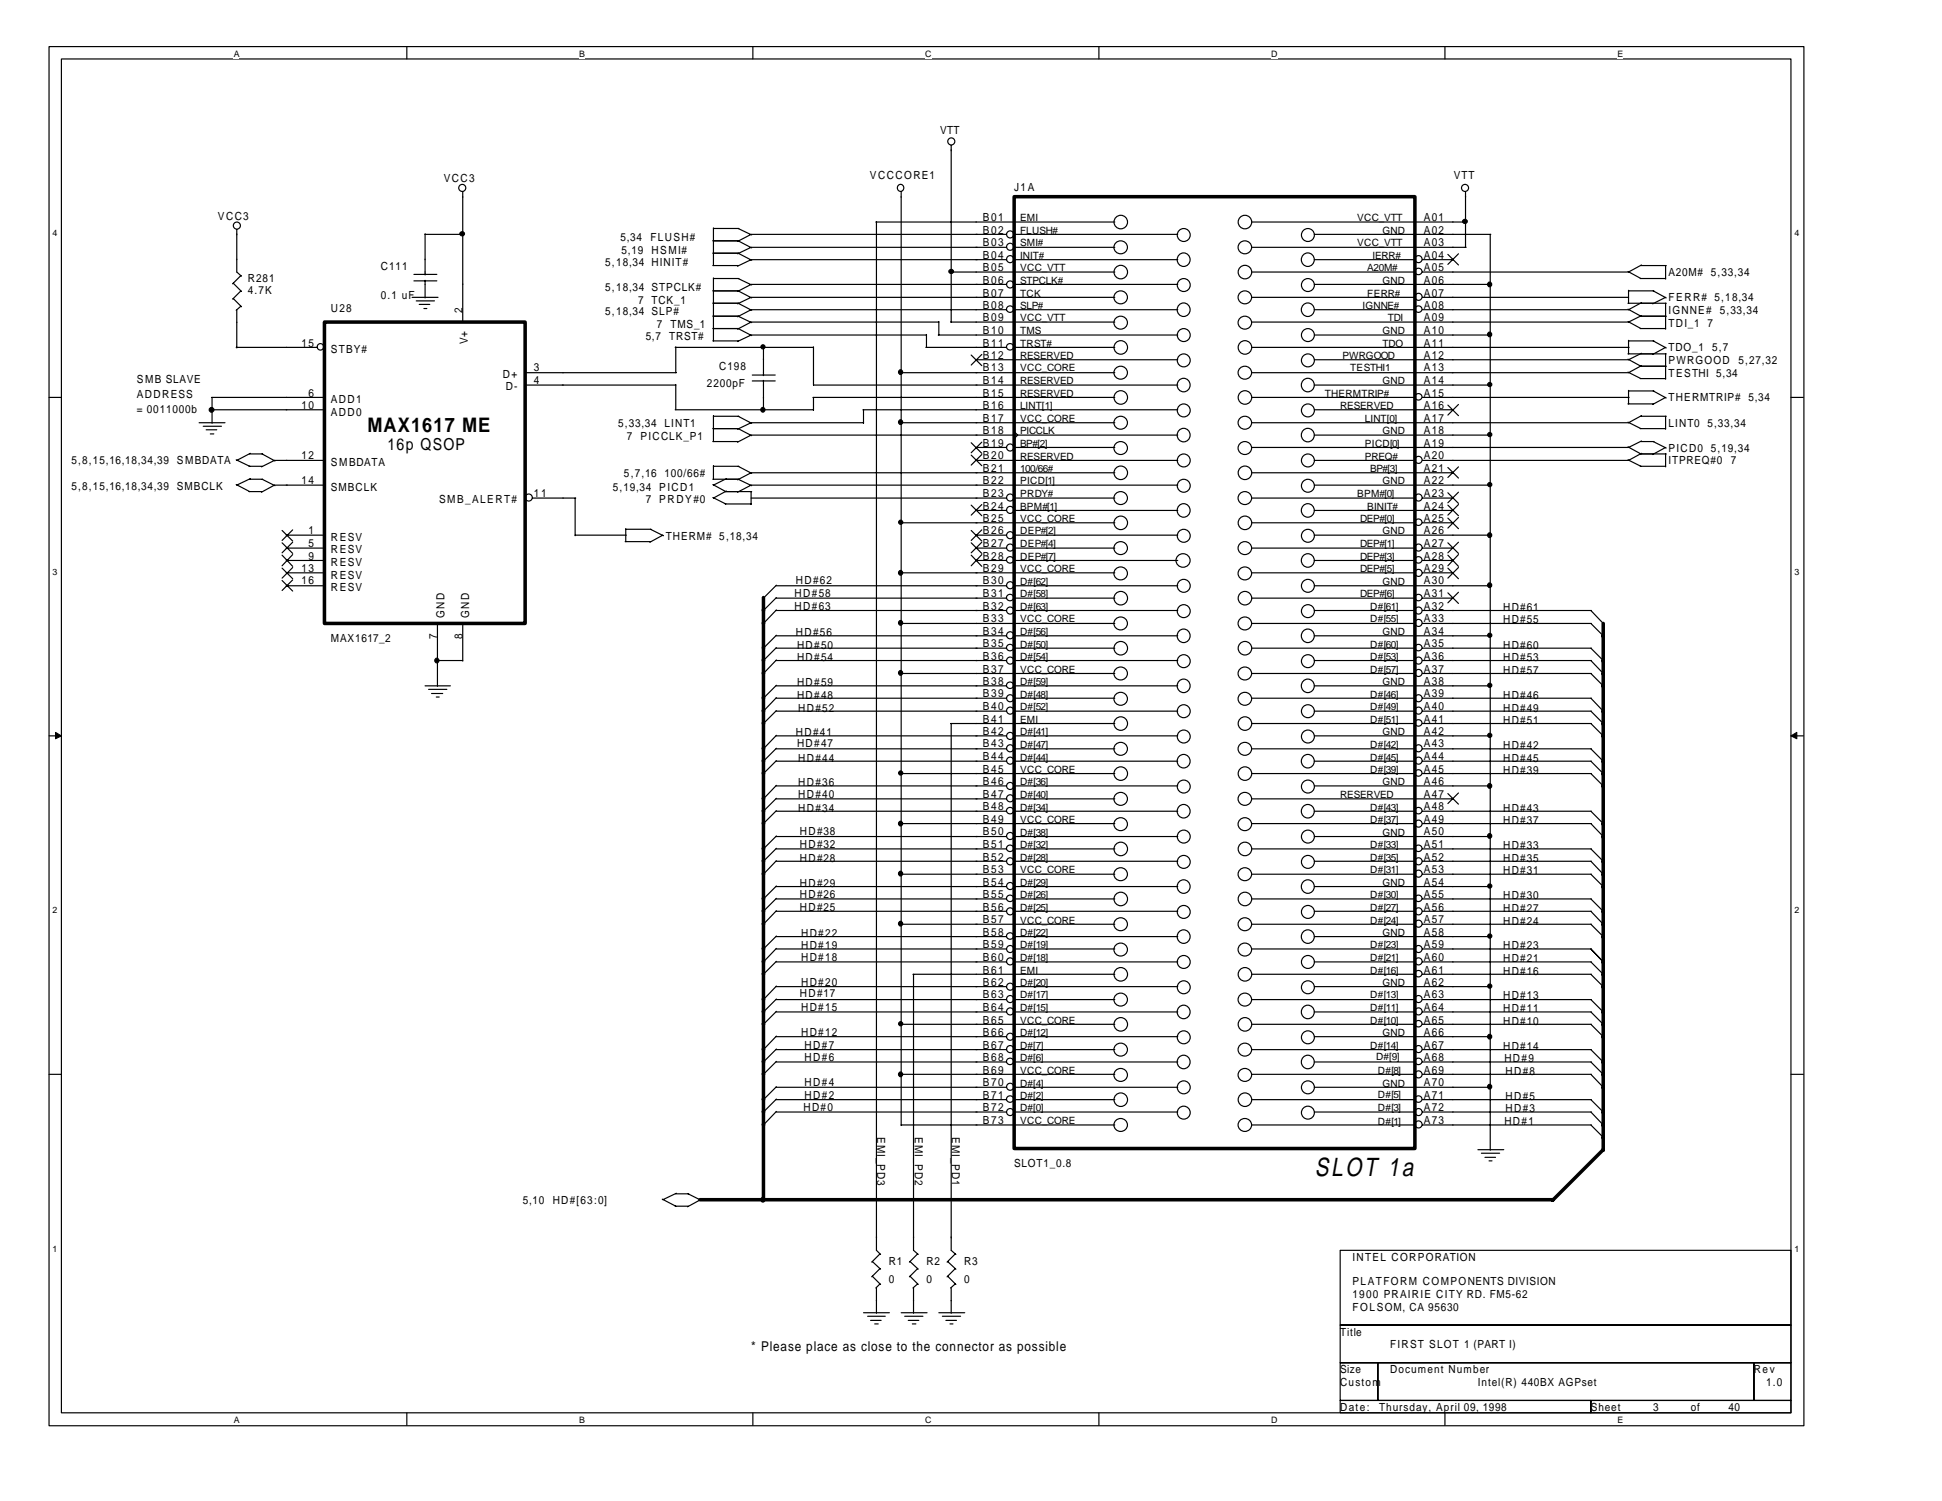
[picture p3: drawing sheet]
<svg xmlns="http://www.w3.org/2000/svg" width="279mm" height="216mm" viewBox="0 0 279 216" stroke-linecap="round" stroke-linejoin="round" font-family="sans-serif">
<defs><g id="words">
<text font-size="3.7" x="189.2" y="169.1">SLOT 1a</text>
<text font-size="2.9" x="52.9" y="62.2">MAX1617 ME</text>
<text font-size="2.4" x="55.7" y="64.8">16p QSOP</text>
<text font-size="1.9" x="108.1" y="194.3">* Please place as close to the connector as possible</text>
<g font-size="1.6">
<text x="135.2" y="19.2">VTT</text>
<text x="63.9" y="26.2">VCC3</text>
<text x="125.2" y="25.8">VCCCORE1</text>
<text x="145.9" y="27.5">J1A</text>
<text x="209.2" y="25.8">VTT</text>
<text x="31.4" y="31.7">VCC3</text>
<text x="89.3" y="34.7">5,34</text>
<text x="93.6" y="34.7">FLUSH#</text>
<text x="141.4" y="31.8">B01</text>
<text x="141.4" y="33.6">B02</text>
<text x="141.4" y="35.4">B03</text>
<text x="204.8" y="31.8">A01</text>
<text x="204.8" y="33.6">A02</text>
<text x="204.8" y="35.4">A03</text>
<text x="35.7" y="40.6">R281</text>
<text x="54.8" y="38.9">C111</text>
<text x="87.1" y="38.3">5,18,34 HINIT#</text>
<text x="87.1" y="41.9">5,18,34 STPCLK#</text>
<text x="89.4" y="36.5">5,19</text>
<text x="93.8" y="36.5">HSMI#</text>
<text x="141.4" y="37.2">B04</text>
<text x="141.4" y="39">B05</text>
<text x="141.4" y="40.8">B06</text>
<text x="204.8" y="37.2">A04</text>
<text x="204.8" y="39">A05</text>
<text x="204.8" y="40.8">A06</text>
<text x="240.1" y="39.7">A20M#</text>
<text x="246.2" y="39.7">5,33,34</text>
<text x="35.7" y="42.2">4.7K</text>
<text x="47.6" y="44.9">U28</text>
<text x="54.8" y="43">0.1 uF</text>
<text x="66.6" y="45.1" transform="rotate(-90 66.6 45.1)">2</text>
<text x="87.1" y="45.3">5,18,34 SLP#</text>
<text x="91.8" y="43.7">7</text>
<text x="93.8" y="43.7">TCK_1</text>
<text x="94.5" y="47.2">7</text>
<text x="96.5" y="47.2">TMS_1</text>
<text x="141.4" y="42.7">B07</text>
<text x="141.4" y="44.4">B08</text>
<text x="141.4" y="46.2">B09</text>
<text x="141.4" y="48">B10</text>
<text x="204.8" y="42.7">A07</text>
<text x="204.8" y="44.4">A08</text>
<text x="204.8" y="46.2">A09</text>
<text x="204.8" y="48">A10</text>
<text x="240.1" y="43.3">FERR# 5,18,34</text>
<text x="240.1" y="45.1">IGNNE#</text>
<text x="240.1" y="47">TDI_1 7</text>
<text x="247.4" y="45.1">5,33,34</text>
<text x="43.4" y="49.9">15</text>
<text x="47.6" y="50.7">STBY#</text>
<text x="67.3" y="49.5" transform="rotate(-90 67.3 49.5)">V+</text>
<text x="76.8" y="53.4">3</text>
<text x="92.9" y="48.9">5,7</text>
<text x="96.3" y="48.9">TRST#</text>
<text x="103.5" y="53.2">C198</text>
<text x="141.4" y="49.9">B11</text>
<text x="141.4" y="51.6">B12</text>
<text x="141.4" y="53.4">B13</text>
<text x="204.8" y="49.9">A11</text>
<text x="204.8" y="51.6">A12</text>
<text x="204.8" y="53.4">A13</text>
<text x="240.1" y="52.4">PWRGOOD</text>
<text x="240.1" y="50.5">TDO_1</text>
<text x="246.3" y="50.5">5,7</text>
<text x="250.1" y="52.4">5,27,32</text>
<text x="19.7" y="55.1">SMB SLAVE</text>
<text x="19.7" y="57.2">ADDRESS</text>
<text x="19.7" y="59.3">= 0011000b</text>
<text x="43.4" y="58.8">10</text>
<text x="44.4" y="57.1">6</text>
<text x="47.6" y="58">ADD1</text>
<text x="47.6" y="59.8">ADD0</text>
<text x="72.3" y="54.3">D+</text>
<text x="72.8" y="56.1">D-</text>
<text x="76.8" y="55.3">4</text>
<text x="101.7" y="55.6">2200pF</text>
<text x="141.4" y="55.3">B14</text>
<text x="141.4" y="57.1">B15</text>
<text x="141.4" y="58.8">B16</text>
<text x="204.8" y="55.3">A14</text>
<text x="204.8" y="57.1">A15</text>
<text x="204.8" y="58.8">A16</text>
<text x="240.1" y="57.7">THERMTRIP#</text>
<text x="240.1" y="54.2">TESTHI 5,34</text>
<text x="251.5" y="57.7">5,34</text>
<text x="88.9" y="61.4">5,33,34</text>
<text x="90.2" y="63.3">7</text>
<text x="92.1" y="63.3">PICCLK_P1</text>
<text x="95.6" y="61.4">LINT1</text>
<text x="141.4" y="60.7">B17</text>
<text x="141.4" y="62.5">B18</text>
<text x="141.4" y="64.3">B19</text>
<text x="204.8" y="60.7">A17</text>
<text x="204.8" y="62.5">A18</text>
<text x="204.8" y="64.3">A19</text>
<text x="240.1" y="61.4">LINT0 5,33,34</text>
<text x="240.1" y="65">PICD0</text>
<text x="246.2" y="65">5,19,34</text>
<text x="10.3" y="66.8">5,8,15,16,18,34,39 SMBDATA</text>
<text x="10.3" y="70.4">5,8,15,16,18,34,39 SMBCLK</text>
<text x="43.4" y="66">12</text>
<text x="43.4" y="69.7">14</text>
<text x="47.6" y="67">SMBDATA</text>
<text x="47.6" y="70.6">SMBCLK</text>
<text x="76.8" y="71.4">11</text>
<text x="88.2" y="70.6">5,19,34</text>
<text x="89.8" y="68.6">5,7,16</text>
<text x="94.9" y="70.6">PICD1</text>
<text x="95.6" y="68.6">100/66#</text>
<text x="141.4" y="66">B20</text>
<text x="141.4" y="67.9">B21</text>
<text x="141.4" y="69.7">B22</text>
<text x="141.4" y="71.4">B23</text>
<text x="204.8" y="66">A20</text>
<text x="204.8" y="67.9">A21</text>
<text x="204.8" y="69.7">A22</text>
<text x="204.8" y="71.4">A23</text>
<text x="240.1" y="66.8">ITPREQ#0</text>
<text x="249" y="66.8">7</text>
<text x="44.4" y="76.9">1</text>
<text x="47.6" y="77.8">RESV</text>
<text x="63.2" y="72.4">SMB_ALERT#</text>
<text x="92.9" y="72.4">7</text>
<text x="94.9" y="72.4">PRDY#0</text>
<text x="95.8" y="77.6">THERM# 5,18,34</text>
<text x="141.4" y="73.3">B24</text>
<text x="141.4" y="75.1">B25</text>
<text x="141.4" y="76.9">B26</text>
<text x="204.8" y="73.3">A24</text>
<text x="204.8" y="75.1">A25</text>
<text x="204.8" y="76.9">A26</text>
<text x="43.4" y="82.3">13</text>
<text x="44.4" y="78.7">5</text>
<text x="44.4" y="80.5">9</text>
<text x="47.6" y="79.6">RESV</text>
<text x="47.6" y="81.4">RESV</text>
<text x="47.6" y="83.2">RESV</text>
<text x="141.4" y="78.7">B27</text>
<text x="141.4" y="80.5">B28</text>
<text x="141.4" y="82.3">B29</text>
<text x="204.8" y="78.7">A27</text>
<text x="204.8" y="80.5">A28</text>
<text x="204.8" y="82.3">A29</text>
<text x="43.4" y="84.1">16</text>
<text x="47.6" y="85">RESV</text>
<text x="63.9" y="88.9" transform="rotate(-90 63.9 88.9)">GND</text>
<text x="67.5" y="88.9" transform="rotate(-90 67.5 88.9)">GND</text>
<text x="114.3" y="85.9">HD#58</text>
<text x="114.3" y="87.7">HD#63</text>
<text x="114.5" y="84.1">HD#62</text>
<text x="141.4" y="84.1">B30</text>
<text x="141.4" y="85.9">B31</text>
<text x="141.4" y="87.7">B32</text>
<text x="141.4" y="89.5">B33</text>
<text x="204.8" y="84.1">A30</text>
<text x="204.8" y="85.9">A31</text>
<text x="204.8" y="87.7">A32</text>
<text x="204.8" y="89.5">A33</text>
<text x="216.3" y="89.7">HD#55</text>
<text x="216.3" y="87.9">HD#61</text>
<text x="47.6" y="92.4">MAX1617_2</text>
<text x="62.9" y="91.9" transform="rotate(-90 62.9 91.9)">7</text>
<text x="66.6" y="91.9" transform="rotate(-90 66.6 91.9)">8</text>
<text x="114.5" y="91.5">HD#56</text>
<text x="114.7" y="93.3">HD#50</text>
<text x="114.7" y="95.1">HD#54</text>
<text x="141.4" y="91.3">B34</text>
<text x="141.4" y="93.1">B35</text>
<text x="141.4" y="94.9">B36</text>
<text x="204.8" y="91.3">A34</text>
<text x="204.8" y="93.1">A35</text>
<text x="204.8" y="94.9">A36</text>
<text x="216.3" y="93.3">HD#60</text>
<text x="216.3" y="95.1">HD#53</text>
<text x="114.7" y="98.7">HD#59</text>
<text x="114.7" y="100.5">HD#48</text>
<text x="141.4" y="96.8">B37</text>
<text x="141.4" y="98.5">B38</text>
<text x="141.4" y="100.3">B39</text>
<text x="204.8" y="96.8">A37</text>
<text x="204.8" y="98.5">A38</text>
<text x="204.8" y="100.3">A39</text>
<text x="216.3" y="96.9">HD#57</text>
<text x="216.3" y="100.5">HD#46</text>
<text x="114.5" y="105.9">HD#41</text>
<text x="114.7" y="107.5">HD#47</text>
<text x="114.8" y="102.4">HD#52</text>
<text x="141.4" y="102.1">B40</text>
<text x="141.4" y="104">B41</text>
<text x="141.4" y="105.7">B42</text>
<text x="141.4" y="107.5">B43</text>
<text x="204.8" y="102.1">A40</text>
<text x="204.8" y="104">A41</text>
<text x="204.8" y="105.7">A42</text>
<text x="204.8" y="107.5">A43</text>
<text x="216.3" y="102.4">HD#49</text>
<text x="216.3" y="104.1">HD#51</text>
<text x="216.3" y="107.7">HD#42</text>
<text x="114.8" y="109.5">HD#44</text>
<text x="114.8" y="113.1">HD#36</text>
<text x="141.4" y="109.4">B44</text>
<text x="141.4" y="111.2">B45</text>
<text x="141.4" y="112.9">B46</text>
<text x="204.8" y="109.4">A44</text>
<text x="204.8" y="111.2">A45</text>
<text x="204.8" y="112.9">A46</text>
<text x="216.3" y="109.5">HD#45</text>
<text x="216.3" y="111.3">HD#39</text>
<text x="114.8" y="114.8">HD#40</text>
<text x="114.8" y="116.7">HD#34</text>
<text x="141.4" y="114.8">B47</text>
<text x="141.4" y="116.6">B48</text>
<text x="141.4" y="118.4">B49</text>
<text x="204.8" y="114.8">A47</text>
<text x="204.8" y="116.6">A48</text>
<text x="204.8" y="118.4">A49</text>
<text x="216.3" y="116.7">HD#43</text>
<text x="216.3" y="118.5">HD#37</text>
<text x="115.1" y="120.1">HD#38</text>
<text x="115.1" y="122">HD#32</text>
<text x="115.1" y="123.9">HD#28</text>
<text x="141.4" y="120.1">B50</text>
<text x="141.4" y="122">B51</text>
<text x="141.4" y="123.8">B52</text>
<text x="141.4" y="125.6">B53</text>
<text x="204.8" y="120.1">A50</text>
<text x="204.8" y="122">A51</text>
<text x="204.8" y="123.8">A52</text>
<text x="204.8" y="125.6">A53</text>
<text x="216.3" y="122.2">HD#33</text>
<text x="216.3" y="123.9">HD#35</text>
<text x="216.3" y="125.7">HD#31</text>
<text x="115.1" y="127.6">HD#29</text>
<text x="115.1" y="129.2">HD#26</text>
<text x="115.1" y="131">HD#25</text>
<text x="141.4" y="127.4">B54</text>
<text x="141.4" y="129.2">B55</text>
<text x="141.4" y="131">B56</text>
<text x="204.8" y="127.4">A54</text>
<text x="204.8" y="129.2">A55</text>
<text x="204.8" y="131">A56</text>
<text x="216.3" y="129.4">HD#30</text>
<text x="216.3" y="131.1">HD#27</text>
<text x="115.3" y="134.8">HD#22</text>
<text x="115.3" y="136.6">HD#19</text>
<text x="141.4" y="132.8">B57</text>
<text x="141.4" y="134.6">B58</text>
<text x="141.4" y="136.4">B59</text>
<text x="204.8" y="132.8">A57</text>
<text x="204.8" y="134.6">A58</text>
<text x="204.8" y="136.4">A59</text>
<text x="216.3" y="133">HD#24</text>
<text x="216.3" y="136.6">HD#23</text>
<text x="115.1" y="143.4">HD#17</text>
<text x="115.3" y="138.2">HD#18</text>
<text x="115.3" y="141.8">HD#20</text>
<text x="141.4" y="138.2">B60</text>
<text x="141.4" y="140">B61</text>
<text x="141.4" y="141.8">B62</text>
<text x="141.4" y="143.6">B63</text>
<text x="204.8" y="138.2">A60</text>
<text x="204.8" y="140">A61</text>
<text x="204.8" y="141.8">A62</text>
<text x="204.8" y="143.6">A63</text>
<text x="216.3" y="138.4">HD#21</text>
<text x="216.3" y="143.8">HD#13</text>
<text x="216.3" y="140.2">HD#16</text>
<text x="115.3" y="145.4">HD#15</text>
<text x="115.3" y="149">HD#12</text>
<text x="141.4" y="145.4">B64</text>
<text x="141.4" y="147.2">B65</text>
<text x="141.4" y="149">B66</text>
<text x="204.8" y="145.4">A64</text>
<text x="204.8" y="147.2">A65</text>
<text x="204.8" y="149">A66</text>
<text x="216.3" y="145.6">HD#11</text>
<text x="216.3" y="147.4">HD#10</text>
<text x="115.8" y="150.9">HD#7</text>
<text x="115.8" y="152.6">HD#6</text>
<text x="141.4" y="150.9">B67</text>
<text x="141.4" y="152.6">B68</text>
<text x="141.4" y="154.4">B69</text>
<text x="204.8" y="150.9">A67</text>
<text x="204.8" y="152.6">A68</text>
<text x="204.8" y="154.4">A69</text>
<text x="216.3" y="151">HD#14</text>
<text x="216.4" y="152.8">HD#9</text>
<text x="216.6" y="154.6">HD#8</text>
<text x="115.6" y="159.8">HD#0</text>
<text x="115.8" y="156.2">HD#4</text>
<text x="115.8" y="158.1">HD#2</text>
<text x="141.4" y="156.2">B70</text>
<text x="141.4" y="158.1">B71</text>
<text x="141.4" y="159.8">B72</text>
<text x="141.4" y="161.6">B73</text>
<text x="204.8" y="156.2">A70</text>
<text x="204.8" y="158.1">A71</text>
<text x="204.8" y="159.8">A72</text>
<text x="204.8" y="161.6">A73</text>
<text x="216.4" y="161.8">HD#1</text>
<text x="216.6" y="158.2">HD#5</text>
<text x="216.6" y="160">HD#3</text>
<text x="126.2" y="163.6" transform="rotate(90 126.2 163.6)">EMI_PD3</text>
<text x="131.6" y="163.6" transform="rotate(90 131.6 163.6)">EMI_PD2</text>
<text x="137" y="163.6" transform="rotate(90 137 163.6)">EMI_PD1</text>
<text x="145.9" y="167.8">SLOT1_0.8</text>
<text x="75.2" y="173.2">5,10</text>
<text x="79.5" y="173.2">HD#[63:0]</text>
<text x="127.9" y="182">R1</text>
<text x="127.9" y="184.6">0</text>
<text x="133.3" y="182">R2</text>
<text x="133.3" y="184.6">0</text>
<text x="138.7" y="182">R3</text>
<text x="138.7" y="184.6">0</text>
<text x="194.6" y="181.3">INTEL CORPORATION</text>
<text x="194.6" y="184.9">PLATFORM COMPONENTS DIVISION</text>
<text x="194.6" y="186.7">1900 PRAIRIE CITY RD. FM5-62</text>
<text x="194.6" y="188.5">FOLSOM, CA 95630</text>
<text x="192.8" y="192.1">Title</text>
<text x="192.8" y="197.5">Size</text>
<text x="200" y="194">FIRST SLOT 1 (PART I)</text>
<text x="200" y="197.5">Document Number</text>
<text x="252.3" y="197.5">Rev</text>
<text x="192.8" y="199.4">Custom</text>
<text x="192.8" y="202.9">Date:</text>
<text x="198.4" y="202.9">Thursday, April 09, 1998</text>
<text x="212.6" y="199.4">Intel(R) 440BX AGPset</text>
<text x="228.9" y="202.9">Sheet</text>
<text x="237.9" y="202.9">3</text>
<text x="243.3" y="202.9">of</text>
<text x="248.7" y="202.9">40</text>
<text x="254.1" y="199.4">1.0</text>
</g>
<g font-size="1.4">
<text x="146.8" y="31.8">EMI</text>
<text x="146.8" y="33.6">FLUSH#</text>
<text x="146.8" y="35.4">SMI#</text>
<text x="195.3" y="35.4">VCC_VTT</text>
<text x="195.3" y="31.8">VCC_VTT</text>
<text x="198.9" y="33.6">GND</text>
<text x="146.8" y="39">VCC_VTT</text>
<text x="146.8" y="37.3">INIT#</text>
<text x="146.8" y="40.8">STPCLK#</text>
<text x="196.7" y="39">A20M#</text>
<text x="197.5" y="37.3">IERR#</text>
<text x="198.9" y="40.8">GND</text>
<text x="146.8" y="46.2">VCC_VTT</text>
<text x="146.8" y="42.7">TCK</text>
<text x="146.8" y="44.5">SLP#</text>
<text x="196" y="44.5">IGNNE#</text>
<text x="196.7" y="42.7">FERR#</text>
<text x="199.7" y="46.2">TDI</text>
<text x="146.8" y="48.1">TMS</text>
<text x="146.8" y="49.9">TRST#</text>
<text x="146.8" y="51.6">RESERVED</text>
<text x="146.8" y="53.4">VCC_CORE</text>
<text x="193.2" y="51.6">PWRGOOD</text>
<text x="194.3" y="53.4">TESTHI1</text>
<text x="198.9" y="48.1">GND</text>
<text x="198.9" y="49.9">TDO</text>
<text x="146.8" y="55.3">RESERVED</text>
<text x="146.8" y="57.1">RESERVED</text>
<text x="146.8" y="58.8">LINT[1]</text>
<text x="190.6" y="57.1">THERMTRIP#</text>
<text x="192.8" y="58.8">RESERVED</text>
<text x="198.9" y="55.3">GND</text>
<text x="146.8" y="60.7">VCC_CORE</text>
<text x="146.8" y="62.5">PICCLK</text>
<text x="146.8" y="64.3">BP#[2]</text>
<text x="196.4" y="60.7">LINT[0]</text>
<text x="196.4" y="64.3">PICD[0]</text>
<text x="198.9" y="62.5">GND</text>
<text x="146.8" y="67.9">100/66#</text>
<text x="146.8" y="66.1">RESERVED</text>
<text x="146.8" y="69.7">PICD[1]</text>
<text x="146.8" y="71.5">PRDY#</text>
<text x="195.3" y="71.5">BPM#[0]</text>
<text x="196.4" y="66.1">PREQ#</text>
<text x="197.1" y="67.9">BP#[3]</text>
<text x="198.9" y="69.7">GND</text>
<text x="146.8" y="75.1">VCC_CORE</text>
<text x="146.8" y="73.3">BPM#[1]</text>
<text x="146.8" y="76.9">DEP#[2]</text>
<text x="195.7" y="75.1">DEP#[0]</text>
<text x="196.7" y="73.3">BINIT#</text>
<text x="198.9" y="76.9">GND</text>
<text x="146.8" y="82.3">VCC_CORE</text>
<text x="146.8" y="78.7">DEP#[4]</text>
<text x="146.8" y="80.5">DEP#[7]</text>
<text x="195.7" y="78.7">DEP#[1]</text>
<text x="195.7" y="80.5">DEP#[3]</text>
<text x="195.7" y="82.3">DEP#[5]</text>
<text x="146.8" y="89.5">VCC_CORE</text>
<text x="146.8" y="84.2">D#[62]</text>
<text x="146.8" y="85.9">D#[58]</text>
<text x="146.8" y="87.7">D#[63]</text>
<text x="195.7" y="85.9">DEP#[6]</text>
<text x="197.1" y="87.7">D#[61]</text>
<text x="197.1" y="89.5">D#[55]</text>
<text x="198.9" y="84.2">GND</text>
<text x="146.8" y="91.4">D#[56]</text>
<text x="146.8" y="93.1">D#[50]</text>
<text x="146.8" y="94.9">D#[54]</text>
<text x="197.1" y="93.1">D#[60]</text>
<text x="197.1" y="94.9">D#[53]</text>
<text x="198.9" y="91.4">GND</text>
<text x="146.8" y="96.8">VCC_CORE</text>
<text x="146.8" y="98.6">D#[59]</text>
<text x="146.8" y="100.3">D#[48]</text>
<text x="197.1" y="96.8">D#[57]</text>
<text x="197.1" y="100.3">D#[46]</text>
<text x="198.9" y="98.6">GND</text>
<text x="146.8" y="102.2">D#[52]</text>
<text x="146.8" y="104">EMI</text>
<text x="146.8" y="105.8">D#[41]</text>
<text x="146.8" y="107.5">D#[47]</text>
<text x="197.1" y="102.2">D#[49]</text>
<text x="197.1" y="104">D#[51]</text>
<text x="197.1" y="107.5">D#[42]</text>
<text x="198.9" y="105.8">GND</text>
<text x="146.8" y="111.2">VCC_CORE</text>
<text x="146.8" y="109.4">D#[44]</text>
<text x="146.8" y="112.9">D#[36]</text>
<text x="197.1" y="109.4">D#[45]</text>
<text x="197.1" y="111.2">D#[39]</text>
<text x="198.9" y="112.9">GND</text>
<text x="146.8" y="118.4">VCC_CORE</text>
<text x="146.8" y="114.8">D#[40]</text>
<text x="146.8" y="116.6">D#[34]</text>
<text x="192.8" y="114.8">RESERVED</text>
<text x="197.1" y="116.6">D#[43]</text>
<text x="197.1" y="118.4">D#[37]</text>
<text x="146.8" y="125.6">VCC_CORE</text>
<text x="146.8" y="120.2">D#[38]</text>
<text x="146.8" y="122">D#[32]</text>
<text x="146.8" y="123.8">D#[28]</text>
<text x="197.1" y="122">D#[33]</text>
<text x="197.1" y="123.8">D#[35]</text>
<text x="197.1" y="125.6">D#[31]</text>
<text x="198.9" y="120.2">GND</text>
<text x="146.8" y="127.4">D#[29]</text>
<text x="146.8" y="129.2">D#[26]</text>
<text x="146.8" y="131">D#[25]</text>
<text x="197.1" y="129.2">D#[30]</text>
<text x="197.1" y="131">D#[27]</text>
<text x="198.9" y="127.4">GND</text>
<text x="146.8" y="132.8">VCC_CORE</text>
<text x="146.8" y="134.6">D#[22]</text>
<text x="146.8" y="136.4">D#[19]</text>
<text x="197.1" y="132.8">D#[24]</text>
<text x="197.1" y="136.4">D#[23]</text>
<text x="198.9" y="134.6">GND</text>
<text x="146.8" y="138.3">D#[18]</text>
<text x="146.8" y="140">EMI</text>
<text x="146.8" y="141.8">D#[20]</text>
<text x="146.8" y="143.6">D#[17]</text>
<text x="197.1" y="138.3">D#[21]</text>
<text x="197.1" y="140">D#[16]</text>
<text x="197.1" y="143.6">D#[13]</text>
<text x="198.9" y="141.8">GND</text>
<text x="146.8" y="147.2">VCC_CORE</text>
<text x="146.8" y="145.5">D#[15]</text>
<text x="146.8" y="149">D#[12]</text>
<text x="197.1" y="145.5">D#[11]</text>
<text x="197.1" y="147.2">D#[10]</text>
<text x="198.9" y="149">GND</text>
<text x="146.8" y="154.4">VCC_CORE</text>
<text x="146.8" y="150.9">D#[7]</text>
<text x="146.8" y="152.7">D#[6]</text>
<text x="197.1" y="150.9">D#[14]</text>
<text x="198" y="152.5">D#[9]</text>
<text x="198.2" y="154.4">D#[8]</text>
<text x="146.8" y="161.6">VCC_CORE</text>
<text x="146.8" y="156.3">D#[4]</text>
<text x="146.8" y="158.1">D#[2]</text>
<text x="146.8" y="159.9">D#[0]</text>
<text x="198.2" y="157.9">D#[5]</text>
<text x="198.2" y="159.9">D#[3]</text>
<text x="198.2" y="161.9">D#[1]</text>
<text x="198.9" y="156.3">GND</text>
</g>
<g font-size="1.3">
<text x="33.6" y="8.1">A</text>
<text x="83.3" y="8.1">B</text>
<text x="133.1" y="8.1">C</text>
<text x="182.9" y="8.1">D</text>
<text x="232.7" y="8.1">E</text>
<text x="7.6" y="34">4</text>
<text x="258.2" y="34">4</text>
<text x="7.6" y="82.6">3</text>
<text x="258.2" y="82.6">3</text>
<text x="7.6" y="131.3">2</text>
<text x="258.2" y="131.3">2</text>
<text x="7.6" y="180">1</text>
<text x="258.2" y="180">1</text>
<text x="33.6" y="204.7">A</text>
<text x="83.3" y="204.7">B</text>
<text x="133.1" y="204.7">C</text>
<text x="182.9" y="204.7">D</text>
<text x="232.7" y="204.7">E</text>
</g>
</g></defs>
<path d="M7.1 6.7h252.4v198.4h-252.4zM8.8 8.5h248.9v194.7h-248.9z" fill="none" stroke="#000" stroke-width=".17"/>
<g fill="#fff">
<path d="M33.6 7h.8v1.4h-.8z"/>
<path d="M33.6 203.5h.8v1.4h-.8z"/>
</g>
<path d="M58.5 6.7v1.8M58.5 203.2v1.8" fill="none" stroke="#000" stroke-width=".17"/>
<g fill="#fff">
<path d="M83.3 7h.9v1.4h-.9z"/>
<path d="M83.3 203.5h.9v1.4h-.9z"/>
</g>
<path d="M108.3 6.7v1.8M108.3 203.2v1.8" fill="none" stroke="#000" stroke-width=".17"/>
<g fill="#fff">
<path d="M133.1 7h1v1.4h-1z"/>
<path d="M133.1 203.5h1v1.4h-1z"/>
</g>
<path d="M158.1 6.7v1.8M158.1 203.2v1.8" fill="none" stroke="#000" stroke-width=".17"/>
<g fill="#fff">
<path d="M182.9 7h.9v1.4h-.9z"/>
<path d="M182.9 203.5h.9v1.4h-.9z"/>
</g>
<path d="M207.9 6.7v1.8M207.9 203.2v1.8" fill="none" stroke="#000" stroke-width=".17"/>
<g fill="#fff">
<path d="M232.7 7h.8v1.4h-.8z"/>
<path d="M232.7 203.5h.8v1.4h-.8z"/>
<path d="M7.6 32.8h.6v1.4h-.6z"/>
<path d="M258.2 32.8h.7v1.4h-.7z"/>
<path d="M7.6 81.5h.6v1.4h-.6z"/>
<path d="M258.2 81.5h.7v1.4h-.7z"/>
</g>
<path d="M7.1 57.2h1.7M257.7 57.2h1.7" fill="none" stroke="#000" stroke-width=".17"/>
<g fill="#fff">
<path d="M7.6 130.1h.6v1.5h-.6z"/>
<path d="M258.2 130.1h.7v1.5h-.7z"/>
</g>
<path d="M7.1 105.8h1.7M257.7 105.8h1.7" fill="none" stroke="#000" stroke-width=".17"/>
<g fill="#000" stroke="#000" stroke-width=".14">
<path d="M8 105.3l.8 .5-.8 .5z" fill-rule="evenodd"/>
<path d="M257.7 105.8l.8-.5v1z" fill-rule="evenodd"/>
</g>
<g fill="#fff">
<path d="M7.6 178.8h.6v1.5h-.6z"/>
<path d="M258.2 178.8h.7v1.5h-.7z"/>
</g>
<g fill="none" stroke="#000" stroke-width=".17">
<path d="M34.1 33v6.1l.6 .6M34.7 39.6l-1.2 1.2M59.5 39.5h3.4M61.2 33.6v6M61.2 33.7h5.5M66.6 27.6v18.7M102.6 34.6h3.7M102.6 36.4h3.7M102.6 38.2h3.6M102.6 32.9h3.7M102.6 32.8v5.4M102.6 40v9"/>
<path d="M106.2 32.9l1.9 .9M106.2 34.6l1.9 1.1M106.2 36.4l1.9 1M126 31.9h34.4M126.1 31.9v147.9l.6 .6M129.7 27.6v134.3M136.8 39.1h23.6M136.8 20.9v25.4M144.8 33.7h-36.7l-2 1M144.8 35.6h-36.7l-2 .9M144.8 37.4h-36.7l-2 .9M145.9 33.7h23.5"/>
<path d="M145.9 35.6h14.5M145.9 37.4h23.5M180.1 31.9h30.8M180.1 35.6h30.8M180.1 39.1h23.5M189.1 33.7h25.4M189.1 37.4h14.5M204.7 37.4h4.4M204.7 39.1h29.7M208.3 36.6l1.5 1.5M209.8 36.5l-1.5 1.5M210.8 27.6v8"/>
<path d="M214.4 33.7v131.8M234.2 39l1.9 1.1M236.1 38.2h3.6M236.2 38.1l-1.9 1M239.6 38.2v1.9M30.4 57.2h16.3M30.4 58.9h16.3M30.5 57.2v3.7M33.6 40.7l1.1 1.2M33.6 42.9l1.1 1.2M34 50h11.7M34.1 44.5v5.6"/>
<path d="M34.7 41.8l-1.2 1.2M34.7 44l-.7 .6M59.3 42.8h3.7M59.5 40.4h3.4M59.9 43.3h2.6M60.3 43.8h1.5M61 44.4h.4M61.2 40.3v2.6M75.6 53.6h21.7M75.6 55.4h21.6M97.1 58.9h19.9M97.1 50h19.9"/>
<path d="M97.2 49.9v3.7M97.2 55.3v3.6M102.6 41.8h3.7M102.6 43.6h3.7M102.6 45.5h3.7M102.6 47.3h3.7M102.6 49h3.6M102.6 59.8v3.7M102.6 40.1h3.7M102.6 59.9h3.7M106.2 40.1l1.9 .9M106.2 41.8l1.9 1.1"/>
<path d="M106.2 45.5l1.9 .9M106.2 47.3l1.9 1M106.2 59.9l1.9 1M106.2 43.6l1.9 1M108 44.5h36.8M108 46.3h27.1M108 48.2h25.3M108.1 46.3l-2 1M108.1 48.2l-2 .9M108.1 44.5l-2 1.1M108.2 54.8h3.3M108.2 53.9h3.3"/>
<path d="M109.8 49.9v4.1M109.8 54.7v4.3M117 57.2h43.4M117 49.9v5.5h52.4M117 57.2v1.8M124.1 58.9h45.3M124.2 58.9v2M129.7 53.6h30.7M133.2 50h11.6M133.3 48.1v1.9M135 48.2h34.4M135.1 46.2v2"/>
<path d="M136.8 46.3h23.6M139.7 51.1l1.6 1.5M140.4 51.7h29M141.3 51l-1.6 1.5M144.8 40.9h-36.7l-2 1M145.9 50h14.5M145.9 40.9h23.5M145.9 44.5h23.5M160.4 42.8h-52.3l-2 .9M180.1 42.8h23.5M180.1 57.2h23.5M180.1 50h54.3"/>
<path d="M180.1 46.3h54.3M189.1 55.4h25.4M189.1 58.9h20M189.1 40.9h25.4M189.1 44.5h14.5M189.1 48.2h25.4M189.1 51.7h45.3M204.7 42.8h29.6M204.7 57.2h29.7M204.7 44.5h29.7M208.3 58.3l1.5 1.5M209.8 58.2l-1.5 1.5"/>
<path d="M234.2 43.6h5.5M234.2 58.1h3.7M234.2 44.5l1.9 1M234.2 50.9h5.5M234.2 51.7l1.9 1M234.2 46.2l1.9 1.1M234.2 53.5l1.9 1M234.3 41.8h3.6M234.3 49h3.6M234.3 41.8v1.8M234.3 49v1.9M234.3 56.1v2"/>
<path d="M234.3 56.2h3.6M236 40.1h3.6M236 45.5h3.7M236 47.3h3.6M236 52.7h3.7M236 54.5h3.6M236.1 59.9h3.6M236.2 52.6l-1.9 1h-54.2M236.2 43.5l-1.9 1M236.2 50.8l-1.9 .9M236.2 59.8l-1.9 1M236.2 45.4l-1.9 .9"/>
<path d="M237.9 41.8l1.8 1.1M237.9 56.2l1.8 1M237.9 49l1.8 1.1M239.6 42.8l-1.8 .9M239.6 57.2l-1.8 1M239.6 43.6v3.7M239.6 50.9v3.6M239.6 59.9v1.8M239.6 50l-1.8 1M28.6 60.8h3.8M29.2 61.3h2.7M29.7 61.8h1.5"/>
<path d="M30.3 62.4h.5M34 66.1l1.9 1M34 69.7l1.9 1M35.8 70.7h1.9M35.8 67.1h1.9M35.9 65.3h1.9M35.9 68.9h1.9M36 65.2l-1.9 1M36 68.8l-1.9 1M37.7 65.3l1.9 1M37.7 68.9l1.9 1M39.4 66.2h7.3"/>
<path d="M39.5 66.2l-1.9 1M40.6 76.3l1.5 1.5M40.6 78.1l1.5 1.5M40.6 79.9l1.5 1.6M41.2 77h5.5M41.2 78.8h5.5M42.1 76.2l-1.5 1.5M42.1 78l-1.5 1.5M42.1 79.8l-1.5 1.6M46.7 69.8h-7.2l-1.9 1M76.7 71.6h6.1M82.7 77h7.4"/>
<path d="M82.7 71.6v5.5M89.9 77.9h3.7M90 76.1h3.7M90 76v1.9M93.6 76.1l1.8 1M95.4 77l-1.9 1M102.6 61.7h3.7M102.6 71.6l1.8 .9M102.6 68.9h3.7M102.6 69.7l1.8 1M102.6 63.5h3.6M102.6 67v1.9"/>
<path d="M102.6 67.1h3.7M104.3 70.7h3.8M104.3 72.5h3.8M104.5 70.6l-1.9 1M104.5 68.8l-1.9 1M106.2 68.9l1.9 1M106.2 61.7l1.9 1M106.2 67.1l1.9 1M108 60.8h16.2M108.1 71.6h36.7M108.1 60.8l-2 .9M108.1 70.7v1.9"/>
<path d="M129.7 60.8h30.7M129.7 75.2h30.7M139.7 63.7l1.6 1.5M139.7 65.5l1.6 1.5M139.7 72.7l1.6 1.5M139.7 76.3l1.6 1.5M139.7 78.1l1.6 1.5M139.7 79.9l1.6 1.6M140.4 77h4.4M140.4 78.8h4.4M140.4 66.2h29M140.4 64.4h4.4"/>
<path d="M140.4 73.4h4.4M141.3 63.6l-1.6 1.5M141.3 65.4l-1.6 1.5M141.3 72.6l-1.6 1.5M141.3 76.2l-1.6 1.5M141.3 78l-1.6 1.5M141.3 79.8l-1.6 1.6M145.8 62l.6 .6-.6 .6M145.9 77h23.5M145.9 78.8h14.5M145.9 71.6h14.5M145.9 64.4h14.5"/>
<path d="M145.9 73.4h23.5M160.4 68h-52.3l-2 1M169.4 69.8h-61.3l-2 1M169.4 62.6h-61.3l-2 1M180.1 60.8h54.3M180.1 78.8h23.5M180.1 71.6h23.5M180.1 64.4h54.3M180.1 68h29M180.1 75.2h23.5M189.1 77h25.4M189.1 66.2h14.5"/>
<path d="M189.1 69.8h25.4M189.1 62.6h25.4M189.1 73.4h20M204.7 78.8h4.4M204.7 66.2h29.7M204.7 71.6h4.4M204.7 75.2h4.4M208.3 67.2l1.5 1.6M208.3 70.9l1.5 1.5M208.3 72.7l1.5 1.5M208.3 74.5l1.5 1.5M208.3 78.1l1.5 1.5"/>
<path d="M208.3 79.9l1.5 1.6M209.8 67.2l-1.5 1.5M209.8 70.8l-1.5 1.5M209.8 72.6l-1.5 1.5M209.8 74.4l-1.5 1.6M209.8 78l-1.5 1.5M209.8 79.8l-1.5 1.6M234.2 60.7l1.9 1M234.2 66.1l1.9 1M234.2 64.3l1.9 1M236 61.7h3.6M236 65.3h3.7"/>
<path d="M236 67.1h3.6M236.1 63.5h1.8M236.2 65.2l-1.9 1M236.2 63.4l-1.9 1M237.9 63.5l1.8 .9M239.6 65.3v1.9M239.6 64.4l-1.8 1M40.6 81.7l1.5 1.5M40.6 83.5l1.5 1.5M41.2 80.6h5.5M41.2 82.4h5.5M41.2 84.3h5.5"/>
<path d="M42.1 81.6l-1.5 1.6M42.1 83.4l-1.5 1.5M61.2 98.7h3.6M61.7 99.2h2.6M62.1 99.8h1.6M62.9 95h3.7M62.9 89.7v9M66.6 89.7v5.4M111.6 98.7h33.2M111.6 84.3h33.2M111.6 86h33.2M111.6 87.8h33.2"/>
<path d="M111.6 91.5h33.2M111.6 93.2h33.2M111.6 95h33.2M111.7 98.6l-1.9 1.8M111.7 94.9l-1.9 2M111.7 93.1l-1.9 1.9M111.7 91.4l-1.9 1.8M111.7 86l-1.9 1.8M111.7 87.7l-1.9 2M111.7 84.2l-1.9 1.8M129.7 82.4h30.7M129.7 89.7h30.7"/>
<path d="M129.7 96.9h30.7M140.4 80.6h4.4M145.9 98.7h23.5M145.9 80.6h23.5M145.9 84.3h23.5M145.9 86h14.5M145.9 87.8h23.5M145.9 91.5h23.5M145.9 93.2h14.5M145.9 95h23.5M180.1 82.4h23.5M180.1 86h23.5"/>
<path d="M180.1 89.7h23.5M180.1 93.2h23.5M180.1 96.9h23.5M189.1 98.7h25.4M189.1 80.6h14.5M189.1 84.3h25.4M189.1 87.8h14.5M189.1 91.5h25.4M189.1 95h14.5M204.7 80.6h4.4M204.7 82.4h4.4M204.7 86h4.4"/>
<path d="M204.7 87.8h24.3M204.7 89.7h24.3M204.7 93.2h24.3M204.7 95h24.3M204.7 96.9h24.3M208.3 81.7l1.5 1.5M208.3 85.3l1.5 1.5M209.8 81.6l-1.5 1.6M209.8 85.2l-1.5 1.5M228.9 95l1.8 2M228.9 87.8l1.8 2M228.9 89.7l1.8 1.8"/>
<path d="M228.9 93.2l1.8 1.9M228.9 96.9l1.8 1.8M62.8 100.3h.4M111.6 100.4h33.2M111.6 102.3h33.2M111.6 105.8h33.2M111.6 107.7h33.2M111.6 109.5h33.2M111.6 113h33.2M111.6 114.9h33.2M111.6 116.7h33.2M111.7 116.6l-1.9 1.9"/>
<path d="M111.7 114.8l-1.9 1.9M111.7 113l-1.9 1.9M111.7 100.3l-1.9 2M111.7 102.2l-1.9 1.9M111.7 105.8l-1.9 1.9M111.7 107.6l-1.9 1.9M111.7 109.4l-1.9 1.9M129.7 111.3h30.7M129.7 118.5h30.7M136.8 104.1h23.6M136.8 104.1v75.7l.7 .6M145.9 100.4h14.5"/>
<path d="M145.9 102.3h23.5M145.9 105.8h23.5M145.9 107.7h14.5M145.9 109.5h23.5M145.9 113h23.5M145.9 114.9h14.5M145.9 116.7h23.5M180.1 100.4h23.5M180.1 104.1h23.5M180.1 107.7h23.5M180.1 111.3h23.5M180.1 114.9h29"/>
<path d="M180.1 118.5h23.5M189.1 102.3h14.5M189.1 105.8h25.4M189.1 109.5h14.5M189.1 113h25.4M189.1 116.7h14.5M204.7 100.4h24.3M204.7 102.3h24.3M204.7 104.1h24.3M204.7 107.7h24.3M204.7 109.5h24.3M204.7 111.3h24.3"/>
<path d="M204.7 116.7h24.3M204.7 118.5h24.3M208.3 114.1l1.5 1.6M209.8 114.1l-1.5 1.5M228.9 100.4l1.8 2M228.9 109.5l1.8 1.9M228.9 104.1l1.8 1.8M228.9 111.3l1.8 1.8M228.9 118.5l1.8 1.9M228.9 107.7l1.8 1.9M228.9 116.7l1.8 1.8M228.9 102.3l1.8 1.9"/>
<path d="M111.6 120.3h33.2M111.6 122.1h33.2M111.6 123.9h33.2M111.6 127.5h33.2M111.6 129.3h33.2M111.6 131.1h33.2M111.6 134.7h33.2M111.6 136.5h33.2M111.6 138.4h33.2M111.7 134.6l-1.9 1.9M111.7 138.3l-1.9 1.8M111.7 136.4l-1.9 2"/>
<path d="M111.7 131l-1.9 1.9M111.7 129.2l-1.9 1.9M111.7 127.4l-1.9 1.9M111.7 123.8l-1.9 1.9M111.7 122l-1.9 1.9M111.7 120.2l-1.9 1.9M129.7 125.7h30.7M129.7 132.9h30.7M145.9 120.3h23.5M145.9 122.1h14.5M145.9 123.9h23.5M145.9 127.5h23.5"/>
<path d="M145.9 129.3h14.5M145.9 131.1h23.5M145.9 134.7h23.5M145.9 136.5h14.5M145.9 138.4h23.5M180.1 122.1h23.5M180.1 125.7h23.5M180.1 129.3h23.5M180.1 132.9h23.5M180.1 136.5h23.5M189.1 120.3h25.4M189.1 123.9h14.5"/>
<path d="M189.1 127.5h25.4M189.1 131.1h14.5M189.1 134.7h25.4M189.1 138.4h14.5M204.7 122.1h24.3M204.7 123.9h24.3M204.7 125.7h24.3M204.7 129.3h24.3M204.7 131.1h24.3M204.7 132.9h24.3M204.7 136.5h24.3M204.7 138.4h24.3"/>
<path d="M228.9 136.5l1.8 1.9M228.9 123.9l1.8 1.9M228.9 129.3l1.8 1.9M228.9 122.1l1.8 1.9M228.9 132.9l1.8 1.9M228.9 138.4l1.8 1.8M228.9 125.7l1.8 1.9M228.9 131.1l1.8 1.9M7.1 154.5h1.7M111.6 141.9h33.2M111.6 143.8h33.2M111.6 145.6h33.2"/>
<path d="M111.6 149.1h33.2M111.6 151h33.2M111.6 152.8h33.2M111.6 156.4h33.2M111.6 158.2h33.2M111.6 159.9h33.2M111.7 159.9l-1.9 1.9M111.7 158.1l-1.9 1.8M111.7 156.3l-1.9 1.9M111.7 152.7l-1.9 1.8M111.7 150.9l-1.9 1.9M111.7 149l-1.9 2"/>
<path d="M111.7 145.5l-1.9 1.8M111.7 143.7l-1.9 1.9M111.7 141.8l-1.9 2M129.7 154.5h30.7M129.7 147.3h30.7M131.3 140.1h29.1M131.4 140.1v39.7l.7 .6M145.9 141.9h23.5M145.9 143.8h14.5M145.9 145.6h23.5M145.9 149.1h23.5M145.9 151h14.5"/>
<path d="M145.9 152.8h23.5M145.9 156.4h23.5M145.9 158.2h14.5M145.9 159.9h23.5M180.1 154.5h23.5M180.1 140.1h23.5M180.1 143.8h23.5M180.1 147.3h23.5M180.1 151h23.5M180.1 158.2h23.5M189.1 141.9h25.4M189.1 145.6h14.5"/>
<path d="M189.1 149.1h25.4M189.1 152.8h14.5M189.1 156.4h25.4M189.1 159.9h14.5M204.7 154.5h24.3M204.7 140.1h24.3M204.7 143.8h24.3M204.7 145.6h24.3M204.7 147.3h24.3M204.7 151h24.3M204.7 152.8h24.3M204.7 158.2h24.3"/>
<path d="M204.7 159.9h24.3M228.9 140.1l1.8 1.9M228.9 159.9l1.8 2M228.9 147.3l1.8 1.9M228.9 152.8l1.8 1.8M228.9 151l1.8 1.8M228.9 143.8l1.8 1.8M228.9 145.6l1.8 1.8M228.9 158.2l1.8 1.8M228.9 154.5l1.8 2M257.7 154.5h1.7M95.3 172.5l1.9 1"/>
<path d="M97.1 173.5h1.9M97.2 171.7h1.9M97.3 171.6l-1.9 1M99 171.7l1.9 .9M100.8 172.6l-1.9 1M129.7 161.8h30.7M180.1 161.8h23.5M192.8 179.8h64.9v10.8h-64.9zM204.7 161.8h24.3M212.6 165.4h3.8M213.1 165.9h2.7M213.6 166.5h1.6"/>
<path d="M214.2 167h.5M228.9 161.8l1.8 1.9M124.2 188.8h3.8M124.8 189.3h2.6M125.3 189.9h1.5M125.5 181.5l1.2 1.1M125.5 183.6l1.2 1.2M125.8 190.4h.6M126.1 185.2v3.7M126.6 180.4l-1.2 1.1M126.6 182.5l-1.2 1.2M126.6 184.7l-.6 .6"/>
<path d="M129.7 188.8h3.7M130.2 189.3h2.6M130.7 189.9h1.5M130.9 181.5l1.2 1.1M130.9 183.6l1.2 1.2M131.3 190.4h.5M131.4 185.2v3.7M132 180.4l-1.2 1.1M132 182.5l-1.2 1.2M132 184.7l-.7 .6M135.1 188.8h3.7M135.6 189.3h2.6"/>
<path d="M136.1 189.9h1.5M136.3 181.5l1.2 1.1M136.3 183.6l1.2 1.2M136.7 190.4h.4M136.8 185.2v3.7M137.4 180.4l-1.1 1.1M137.4 182.5l-1.1 1.2M137.4 184.7l-.6 .6M192.8 196h5.4v5.4h-5.4zM192.8 190.6h64.9v5.4h-64.9zM198.2 196h54.1v5.4h-54.1zM252.3 196h5.4v5.4h-5.4z"/>
<path d="M192.8 201.4h36.1v1.8h-36.1zM228.9 201.4h28.8v1.8h-28.8z"/>
<circle cx="34.1" cy="32.4" r=".51"/>
<circle cx="66.5" cy="27" r=".51"/>
<circle cx="129.5" cy="27" r=".49"/>
<circle cx="136.9" cy="20.3" r=".51"/>
<circle cx="145.3" cy="35.5" r=".51"/>
<circle cx="145.3" cy="37.3" r=".51"/>
<circle cx="145.3" cy="33.7" r=".51"/>
<circle cx="161.2" cy="31.9" r=".97"/>
<circle cx="161.2" cy="39.1" r=".97"/>
<circle cx="161.3" cy="35.6" r=".96"/>
<circle cx="170.3" cy="37.3" r=".95"/>
<circle cx="170.3" cy="33.8" r=".93"/>
<circle cx="179.1" cy="31.9" r=".97"/>
<circle cx="179.1" cy="39.1" r=".97"/>
<circle cx="179.1" cy="35.6" r=".96"/>
<circle cx="188.1" cy="37.3" r=".95"/>
<circle cx="188.2" cy="33.8" r=".93"/>
<circle cx="204.1" cy="37.3" r=".51"/>
<circle cx="204.1" cy="39" r=".49"/>
<circle cx="210.8" cy="27" r=".51"/>
<circle cx="46.1" cy="49.9" r=".47"/>
<circle cx="145.3" cy="40.9" r=".51"/>
<circle cx="145.3" cy="44.5" r=".49"/>
<circle cx="145.3" cy="49.9" r=".49"/>
<circle cx="161.2" cy="50" r=".97"/>
<circle cx="161.2" cy="57.2" r=".97"/>
<circle cx="161.3" cy="42.8" r=".96"/>
<circle cx="161.3" cy="46.4" r=".96"/>
<circle cx="161.3" cy="53.6" r=".96"/>
<circle cx="170.3" cy="44.5" r=".95"/>
<circle cx="170.3" cy="55.4" r=".95"/>
<circle cx="170.3" cy="59" r=".93"/>
<circle cx="170.3" cy="51.8" r=".93"/>
<circle cx="170.3" cy="41" r=".93"/>
<circle cx="170.3" cy="48.2" r=".93"/>
<circle cx="179.1" cy="50" r=".97"/>
<circle cx="179.1" cy="57.2" r=".97"/>
<circle cx="179.1" cy="46.4" r=".96"/>
<circle cx="179.1" cy="53.6" r=".96"/>
<circle cx="179.1" cy="42.8" r=".96"/>
<circle cx="188.1" cy="44.5" r=".95"/>
<circle cx="188.1" cy="55.4" r=".95"/>
<circle cx="188.2" cy="48.2" r=".93"/>
<circle cx="188.2" cy="41" r=".93"/>
<circle cx="188.2" cy="59" r=".93"/>
<circle cx="188.2" cy="51.8" r=".93"/>
<circle cx="204.1" cy="42.7" r=".51"/>
<circle cx="204.1" cy="57.1" r=".49"/>
<circle cx="204.1" cy="44.5" r=".49"/>
<circle cx="76.1" cy="71.6" r=".51"/>
<circle cx="145.3" cy="71.6" r=".51"/>
<circle cx="145.3" cy="77" r=".51"/>
<circle cx="145.3" cy="73.3" r=".51"/>
<circle cx="145.3" cy="64.4" r=".51"/>
<circle cx="145.3" cy="78.8" r=".51"/>
<circle cx="161.2" cy="75.2" r=".97"/>
<circle cx="161.2" cy="68" r=".97"/>
<circle cx="161.3" cy="64.5" r=".96"/>
<circle cx="161.3" cy="71.7" r=".96"/>
<circle cx="161.3" cy="60.8" r=".96"/>
<circle cx="161.3" cy="78.9" r=".96"/>
<circle cx="170.3" cy="73.4" r=".95"/>
<circle cx="170.3" cy="62.6" r=".95"/>
<circle cx="170.3" cy="69.9" r=".93"/>
<circle cx="170.3" cy="77.1" r=".93"/>
<circle cx="170.3" cy="66.2" r=".93"/>
<circle cx="179.1" cy="75.2" r=".97"/>
<circle cx="179.1" cy="68" r=".97"/>
<circle cx="179.1" cy="64.5" r=".96"/>
<circle cx="179.1" cy="78.9" r=".96"/>
<circle cx="179.1" cy="71.7" r=".96"/>
<circle cx="179.1" cy="60.8" r=".96"/>
<circle cx="188.1" cy="73.4" r=".95"/>
<circle cx="188.1" cy="62.6" r=".95"/>
<circle cx="188.2" cy="66.2" r=".93"/>
<circle cx="188.2" cy="69.9" r=".93"/>
<circle cx="188.2" cy="77.1" r=".93"/>
<circle cx="204.1" cy="66.1" r=".51"/>
<circle cx="204.1" cy="71.6" r=".51"/>
<circle cx="204.1" cy="78.8" r=".51"/>
<circle cx="204.1" cy="75.1" r=".49"/>
<circle cx="145.3" cy="84.2" r=".51"/>
<circle cx="145.3" cy="87.8" r=".51"/>
<circle cx="145.3" cy="95" r=".51"/>
<circle cx="145.3" cy="91.4" r=".51"/>
<circle cx="145.3" cy="98.6" r=".49"/>
<circle cx="145.3" cy="86" r=".49"/>
<circle cx="145.3" cy="80.5" r=".49"/>
<circle cx="145.3" cy="93.1" r=".49"/>
<circle cx="161.2" cy="86" r=".97"/>
<circle cx="161.2" cy="93.2" r=".97"/>
<circle cx="161.3" cy="96.9" r=".96"/>
<circle cx="161.3" cy="89.7" r=".96"/>
<circle cx="161.3" cy="82.5" r=".96"/>
<circle cx="170.2" cy="80.6" r="1"/>
<circle cx="170.3" cy="98.6" r=".95"/>
<circle cx="170.3" cy="91.4" r=".95"/>
<circle cx="170.3" cy="87.9" r=".93"/>
<circle cx="170.3" cy="84.3" r=".93"/>
<circle cx="170.3" cy="95.1" r=".93"/>
<circle cx="179.1" cy="86" r=".97"/>
<circle cx="179.1" cy="93.2" r=".97"/>
<circle cx="179.1" cy="96.9" r=".96"/>
<circle cx="179.1" cy="89.7" r=".96"/>
<circle cx="179.1" cy="82.5" r=".96"/>
<circle cx="188.1" cy="80.6" r=".95"/>
<circle cx="188.1" cy="98.6" r=".95"/>
<circle cx="188.1" cy="91.4" r=".95"/>
<circle cx="188.2" cy="87.9" r=".93"/>
<circle cx="188.2" cy="84.3" r=".93"/>
<circle cx="188.2" cy="95.1" r=".93"/>
<circle cx="204.1" cy="95" r=".51"/>
<circle cx="204.1" cy="82.4" r=".51"/>
<circle cx="204.1" cy="87.8" r=".51"/>
<circle cx="204.1" cy="89.6" r=".51"/>
<circle cx="204.1" cy="96.8" r=".51"/>
<circle cx="204.1" cy="80.5" r=".49"/>
<circle cx="204.1" cy="86" r=".49"/>
<circle cx="204.1" cy="93.1" r=".49"/>
<circle cx="145.3" cy="114.8" r=".51"/>
<circle cx="145.3" cy="105.9" r=".51"/>
<circle cx="145.3" cy="102.2" r=".51"/>
<circle cx="145.3" cy="107.6" r=".51"/>
<circle cx="145.3" cy="100.4" r=".51"/>
<circle cx="145.3" cy="113.1" r=".51"/>
<circle cx="145.3" cy="109.4" r=".51"/>
<circle cx="145.3" cy="116.6" r=".49"/>
<circle cx="161.2" cy="111.3" r=".97"/>
<circle cx="161.2" cy="104.1" r=".97"/>
<circle cx="161.3" cy="100.5" r=".96"/>
<circle cx="161.3" cy="114.9" r=".96"/>
<circle cx="161.3" cy="107.7" r=".96"/>
<circle cx="161.3" cy="118.6" r=".96"/>
<circle cx="170.3" cy="116.7" r=".95"/>
<circle cx="170.3" cy="109.5" r=".95"/>
<circle cx="170.3" cy="102.3" r=".93"/>
<circle cx="170.3" cy="113.1" r=".93"/>
<circle cx="170.3" cy="105.9" r=".93"/>
<circle cx="179.1" cy="111.3" r=".97"/>
<circle cx="179.1" cy="104.1" r=".97"/>
<circle cx="179.1" cy="100.5" r=".96"/>
<circle cx="179.1" cy="107.7" r=".96"/>
<circle cx="179.1" cy="118.6" r=".96"/>
<circle cx="179.1" cy="114.9" r=".96"/>
<circle cx="188.1" cy="116.7" r=".95"/>
<circle cx="188.1" cy="109.5" r=".95"/>
<circle cx="188.2" cy="113.1" r=".93"/>
<circle cx="188.2" cy="102.3" r=".93"/>
<circle cx="188.2" cy="105.9" r=".93"/>
<circle cx="204.1" cy="107.6" r=".51"/>
<circle cx="204.1" cy="100.4" r=".51"/>
<circle cx="204.1" cy="102.2" r=".51"/>
<circle cx="204.1" cy="118.5" r=".51"/>
<circle cx="204.1" cy="109.4" r=".51"/>
<circle cx="204.1" cy="111.2" r=".49"/>
<circle cx="204.1" cy="116.6" r=".49"/>
<circle cx="204.1" cy="104" r=".49"/>
<circle cx="145.3" cy="136.5" r=".51"/>
<circle cx="145.3" cy="123.9" r=".51"/>
<circle cx="145.3" cy="127.4" r=".51"/>
<circle cx="145.3" cy="138.3" r=".51"/>
<circle cx="145.3" cy="131.1" r=".51"/>
<circle cx="145.3" cy="120.2" r=".51"/>
<circle cx="145.3" cy="129.2" r=".49"/>
<circle cx="145.3" cy="122" r=".49"/>
<circle cx="145.3" cy="134.6" r=".49"/>
<circle cx="161.2" cy="129.3" r=".97"/>
<circle cx="161.2" cy="122.1" r=".97"/>
<circle cx="161.3" cy="136.6" r=".96"/>
<circle cx="161.3" cy="125.8" r=".96"/>
<circle cx="161.3" cy="133" r=".96"/>
<circle cx="170.3" cy="134.7" r=".95"/>
<circle cx="170.3" cy="127.5" r=".95"/>
<circle cx="170.3" cy="131.2" r=".93"/>
<circle cx="170.3" cy="120.3" r=".93"/>
<circle cx="170.3" cy="138.4" r=".93"/>
<circle cx="170.3" cy="124" r=".93"/>
<circle cx="179.1" cy="129.3" r=".97"/>
<circle cx="179.1" cy="122.1" r=".97"/>
<circle cx="179.1" cy="125.8" r=".96"/>
<circle cx="179.1" cy="136.6" r=".96"/>
<circle cx="179.1" cy="133" r=".96"/>
<circle cx="188.1" cy="134.7" r=".95"/>
<circle cx="188.1" cy="127.5" r=".95"/>
<circle cx="188.2" cy="138.4" r=".93"/>
<circle cx="188.2" cy="131.2" r=".93"/>
<circle cx="188.2" cy="120.3" r=".93"/>
<circle cx="188.2" cy="124" r=".93"/>
<circle cx="204.1" cy="125.7" r=".51"/>
<circle cx="204.1" cy="136.5" r=".51"/>
<circle cx="204.1" cy="123.9" r=".51"/>
<circle cx="204.1" cy="138.3" r=".51"/>
<circle cx="204.1" cy="132.9" r=".51"/>
<circle cx="204.1" cy="131.1" r=".51"/>
<circle cx="204.1" cy="129.2" r=".49"/>
<circle cx="204.1" cy="122" r=".49"/>
<circle cx="145.3" cy="141.9" r=".51"/>
<circle cx="145.3" cy="150.9" r=".51"/>
<circle cx="145.3" cy="156.3" r=".51"/>
<circle cx="145.3" cy="143.7" r=".51"/>
<circle cx="145.3" cy="145.5" r=".51"/>
<circle cx="145.3" cy="149.1" r=".51"/>
<circle cx="145.3" cy="160" r=".51"/>
<circle cx="145.3" cy="158.1" r=".49"/>
<circle cx="145.3" cy="152.7" r=".49"/>
<circle cx="161.2" cy="147.3" r=".97"/>
<circle cx="161.2" cy="158.2" r=".97"/>
<circle cx="161.2" cy="140.1" r=".97"/>
<circle cx="161.3" cy="154.6" r=".96"/>
<circle cx="161.3" cy="143.8" r=".96"/>
<circle cx="161.3" cy="151" r=".96"/>
<circle cx="170.3" cy="152.7" r=".95"/>
<circle cx="170.3" cy="145.5" r=".95"/>
<circle cx="170.3" cy="142" r=".93"/>
<circle cx="170.3" cy="149.2" r=".93"/>
<circle cx="170.3" cy="156.4" r=".93"/>
<circle cx="179.1" cy="147.3" r=".97"/>
<circle cx="179.1" cy="158.2" r=".97"/>
<circle cx="179.1" cy="140.1" r=".97"/>
<circle cx="179.1" cy="143.8" r=".96"/>
<circle cx="179.1" cy="154.6" r=".96"/>
<circle cx="179.1" cy="151" r=".96"/>
<circle cx="188.1" cy="152.7" r=".95"/>
<circle cx="188.1" cy="145.5" r=".95"/>
<circle cx="188.2" cy="149.2" r=".93"/>
<circle cx="188.2" cy="142" r=".93"/>
<circle cx="188.2" cy="156.4" r=".93"/>
<circle cx="204.1" cy="145.5" r=".51"/>
<circle cx="204.1" cy="143.7" r=".51"/>
<circle cx="204.1" cy="150.9" r=".51"/>
<circle cx="204.1" cy="154.5" r=".51"/>
<circle cx="204.1" cy="160" r=".51"/>
<circle cx="204.1" cy="140.1" r=".49"/>
<circle cx="204.1" cy="158.1" r=".49"/>
<circle cx="204.1" cy="147.2" r=".49"/>
<circle cx="204.1" cy="152.7" r=".49"/>
<circle cx="161.3" cy="161.8" r=".96"/>
<circle cx="170.3" cy="160" r=".93"/>
<circle cx="179.1" cy="161.8" r=".96"/>
<circle cx="188.2" cy="160" r=".93"/>
<circle cx="204.1" cy="161.7" r=".51"/>
</g>
<path d="M145.9 28.3h57.7v136.9h-57.7zM46.7 46.3h28.9v43.4h-28.9zM109.8 86v86.6M230.7 89.7v75.8M100.7 172.6h122.8M230.7 165.4l-7.3 7.2" fill="none" stroke="#000" stroke-width=".51"/>
<g fill="#000" stroke="#000" stroke-width=".17">
<circle cx="66.5" cy="33.6" r=".32"/>
<circle cx="136.9" cy="39" r=".32"/>
<circle cx="210.8" cy="31.8" r=".32"/>
<circle cx="30.4" cy="58.9" r=".34"/>
<circle cx="109.7" cy="58.9" r=".32"/>
<circle cx="109.8" cy="49.9" r=".3"/>
<circle cx="129.5" cy="53.5" r=".32"/>
<circle cx="214.3" cy="48.1" r=".32"/>
<circle cx="214.3" cy="40.9" r=".32"/>
<circle cx="214.3" cy="55.3" r=".3"/>
<circle cx="129.5" cy="60.7" r=".32"/>
<circle cx="129.6" cy="75.1" r=".3"/>
<circle cx="214.3" cy="77" r=".32"/>
<circle cx="214.3" cy="62.5" r=".3"/>
<circle cx="214.3" cy="69.7" r=".3"/>
<circle cx="62.8" cy="95" r=".32"/>
<circle cx="129.5" cy="96.8" r=".32"/>
<circle cx="129.5" cy="89.6" r=".32"/>
<circle cx="129.5" cy="82.4" r=".32"/>
<circle cx="214.3" cy="84.2" r=".32"/>
<circle cx="214.3" cy="98.6" r=".3"/>
<circle cx="214.3" cy="91.4" r=".3"/>
<circle cx="129.5" cy="118.5" r=".32"/>
<circle cx="129.6" cy="111.2" r=".3"/>
<circle cx="214.3" cy="113" r=".32"/>
<circle cx="214.3" cy="105.8" r=".3"/>
<circle cx="129.5" cy="125.7" r=".32"/>
<circle cx="129.5" cy="132.9" r=".32"/>
<circle cx="214.3" cy="120.2" r=".32"/>
<circle cx="214.3" cy="127.4" r=".3"/>
<circle cx="214.3" cy="134.6" r=".3"/>
<circle cx="129.5" cy="154.5" r=".32"/>
<circle cx="129.6" cy="147.3" r=".3"/>
<circle cx="214.3" cy="156.3" r=".32"/>
<circle cx="214.3" cy="149.1" r=".32"/>
<circle cx="214.3" cy="141.8" r=".3"/>
<circle cx="109.7" cy="172.6" r=".32"/>
</g>
<use href="#words"/>
</svg>
